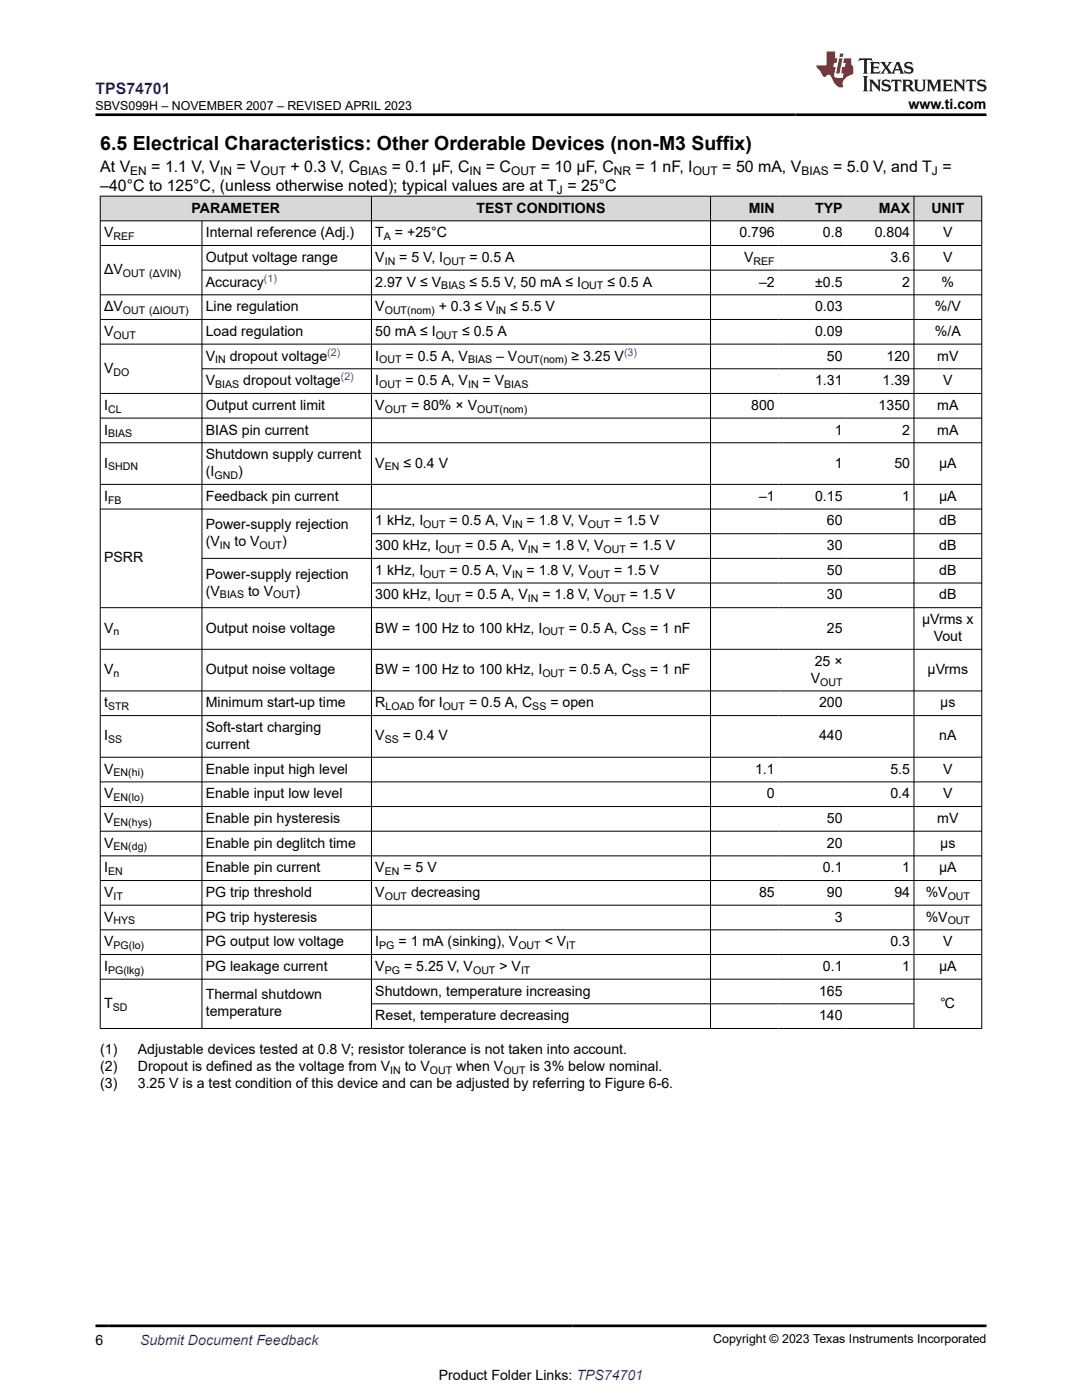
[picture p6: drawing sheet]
<svg xmlns="http://www.w3.org/2000/svg" width="216mm" height="279mm" viewBox="0 0 216 279" stroke-linecap="round" stroke-linejoin="round" font-family="sans-serif">
<defs><g id="words">
<text font-size="3.9" x="20" y="29.9">6.5 Electrical Characteristics: Other Orderable Devices (non-M3 Suffix)</text>
<text font-size="3.2" fill="#00f" x="19" y="18.7">TPS74701</text>
<g font-size="3.2">
<text x="20" y="34.3">At V</text>
<text x="30.2" y="34.3">= 1.1 V, V</text>
<text x="47.2" y="34.3">= V</text>
<text x="58" y="34.3">+ 0.3 V, C</text>
<text x="78.2" y="34.3">= 0.1 μF, C</text>
<text x="96.9" y="34.3">= C</text>
<text x="107.9" y="34.3">= 10 μF, C</text>
<text x="126.8" y="34.3">= 1 nF, I</text>
<text x="144.1" y="34.3">= 50 mA, V</text>
<text x="166.2" y="34.3">= 5.0 V, and T =</text>
<text x="20" y="38.1">–40°C to 125°C, (unless otherwise noted); typical values are at T = 25°C</text>
</g>
<g font-size="2.8">
<text x="181.3" y="21.8">www.ti.com</text>
<text x="20.8" y="47.3">V</text>
<text x="38.2" y="42.4">PARAMETER</text>
<text x="41.1" y="47.3">Internal reference (Adj.)</text>
<text x="74.9" y="47.3">T</text>
<text x="78.8" y="47.3">= +25°C</text>
<text x="95.1" y="42.4">TEST CONDITIONS</text>
<text x="147.5" y="47.3">0.796</text>
<text x="149.4" y="42.4">MIN</text>
<text x="162.6" y="42.4">TYP</text>
<text x="164.2" y="47.3">0.8</text>
<text x="174.5" y="47.3">0.804</text>
<text x="175.3" y="42.4">MAX</text>
<text x="185.8" y="42.4">UNIT</text>
<text x="188.2" y="47.3">V</text>
<text x="41.1" y="52.3">Output voltage range</text>
<text x="74.9" y="52.3">V</text>
<text x="79.7" y="52.3">= 5 V, I</text>
<text x="93.7" y="52.3">= 0.5 A</text>
<text x="148.5" y="52.3">V</text>
<text x="177.7" y="52.3">3.6</text>
<text x="188.2" y="52.3">V</text>
<text x="20.8" y="54.7">ΔV</text>
<text x="41.1" y="57.2">Accuracy</text>
<text x="74.9" y="57.2">2.97 V ≤ V</text>
<text x="93.7" y="57.2">≤ 5.5 V, 50 mA ≤ I</text>
<text x="121.2" y="57.2">≤ 0.5 A</text>
<text x="151.5" y="57.2">–2</text>
<text x="162.7" y="57.2">±0.5</text>
<text x="180" y="57.2">2</text>
<text x="187.9" y="57.2">%</text>
<text x="20.8" y="62.1">ΔV</text>
<text x="41.1" y="62.1">Line regulation</text>
<text x="74.9" y="62.1">V</text>
<text x="87.6" y="62.1">+ 0.3 ≤ V</text>
<text x="101.8" y="62.1">≤ 5.5 V</text>
<text x="162.6" y="62.1">0.03</text>
<text x="186.5" y="62.1">%/V</text>
<text x="20.8" y="67">V</text>
<text x="41.1" y="67">Load regulation</text>
<text x="41.1" y="72">V</text>
<text x="45.8" y="72">dropout voltage</text>
<text x="74.9" y="67">50 mA ≤ I</text>
<text x="74.9" y="72">I</text>
<text x="80.9" y="72">= 0.5 A, V</text>
<text x="92.2" y="67">≤ 0.5 A</text>
<text x="99" y="72">– V</text>
<text x="114" y="72">≥ 3.25 V</text>
<text x="162.6" y="67">0.09</text>
<text x="165" y="72">50</text>
<text x="176.9" y="72">120</text>
<text x="186.5" y="67">%/A</text>
<text x="187" y="72">mV</text>
<text x="20.8" y="74.4">V</text>
<text x="41.1" y="76.9">V</text>
<text x="48.6" y="76.9">dropout voltage</text>
<text x="74.9" y="76.9">I</text>
<text x="80.9" y="76.9">= 0.5 A, V</text>
<text x="96.3" y="76.9">= V</text>
<text x="162.6" y="76.9">1.31</text>
<text x="176.1" y="76.9">1.39</text>
<text x="188.2" y="76.9">V</text>
<text x="20.8" y="81.8">I</text>
<text x="41.1" y="81.8">Output current limit</text>
<text x="74.9" y="81.8">V</text>
<text x="82" y="81.8">= 80% × V</text>
<text x="149.9" y="81.8">800</text>
<text x="175.3" y="81.8">1350</text>
<text x="187" y="81.8">mA</text>
<text x="20.8" y="86.7">I</text>
<text x="41.1" y="86.7">BIAS pin current</text>
<text x="166.6" y="86.7">1</text>
<text x="180" y="86.7">2</text>
<text x="187" y="86.7">mA</text>
<text x="20.8" y="93.3">I</text>
<text x="41.1" y="91.6">Shutdown supply current</text>
<text x="41.1" y="95">(I</text>
<text x="47.5" y="95">)</text>
<text x="74.9" y="93.3">V</text>
<text x="80.5" y="93.3">≤ 0.4 V</text>
<text x="166.6" y="93.3">1</text>
<text x="178.5" y="93.3">50</text>
<text x="187.4" y="93.3">µA</text>
<text x="20.8" y="99.9">I</text>
<text x="41.1" y="99.9">Feedback pin current</text>
<text x="151.5" y="99.9">–1</text>
<text x="162.6" y="99.9">0.15</text>
<text x="180" y="99.9">1</text>
<text x="187.4" y="99.9">µA</text>
<text x="41.1" y="105.6">Power-supply rejection</text>
<text x="74.9" y="104.9">1 kHz, I</text>
<text x="89.7" y="104.9">= 0.5 A, V</text>
<text x="105.1" y="104.9">= 1.8 V, V</text>
<text x="122.5" y="104.9">= 1.5 V</text>
<text x="165" y="104.9">60</text>
<text x="187.4" y="104.9">dB</text>
<text x="20.8" y="112.2">PSRR</text>
<text x="41.1" y="109">(V</text>
<text x="46.8" y="109">to V</text>
<text x="56.3" y="109">)</text>
<text x="74.9" y="109.8">300 kHz, I</text>
<text x="92.8" y="109.8">= 0.5 A, V</text>
<text x="108.2" y="109.8">= 1.8 V, V</text>
<text x="125.7" y="109.8">= 1.5 V</text>
<text x="165" y="109.8">30</text>
<text x="187.4" y="109.8">dB</text>
<text x="41.1" y="115.5">Power-supply rejection</text>
<text x="41.1" y="118.9">(V</text>
<text x="49.5" y="118.9">to V</text>
<text x="59" y="118.9">)</text>
<text x="74.9" y="114.7">1 kHz, I</text>
<text x="74.9" y="119.6">300 kHz, I</text>
<text x="89.7" y="114.7">= 0.5 A, V</text>
<text x="92.8" y="119.6">= 0.5 A, V</text>
<text x="105.1" y="114.7">= 1.8 V, V</text>
<text x="108.2" y="119.6">= 1.8 V, V</text>
<text x="122.5" y="114.7">= 1.5 V</text>
<text x="125.7" y="119.6">= 1.5 V</text>
<text x="165" y="114.7">50</text>
<text x="165" y="119.6">30</text>
<text x="187.4" y="114.7">dB</text>
<text x="187.4" y="119.6">dB</text>
<text x="184" y="124.5">μVrms x</text>
<text x="20.8" y="126.2">V</text>
<text x="41.1" y="126.2">Output noise voltage</text>
<text x="74.9" y="126.2">BW = 100 Hz to 100 kHz, I</text>
<text x="113.5" y="126.2">= 0.5 A, C</text>
<text x="129.7" y="126.2">= 1 nF</text>
<text x="165" y="126.2">25</text>
<text x="186.3" y="127.9">Vout</text>
<text x="20.8" y="134.6">V</text>
<text x="41.1" y="134.6">Output noise voltage</text>
<text x="74.9" y="134.6">BW = 100 Hz to 100 kHz, I</text>
<text x="113.5" y="134.6">= 0.5 A, C</text>
<text x="129.7" y="134.6">= 1 nF</text>
<text x="161.8" y="136.2">V</text>
<text x="162.6" y="132.9">25 ×</text>
<text x="185.1" y="134.6">μVrms</text>
<text x="20.8" y="141.2">t</text>
<text x="41.1" y="141.2">Minimum start-up time</text>
<text x="74.9" y="141.2">R</text>
<text x="83.5" y="141.2">for I</text>
<text x="93.6" y="141.2">= 0.5 A, C</text>
<text x="109.8" y="141.2">= open</text>
<text x="163.4" y="141.2">200</text>
<text x="187.6" y="141.2">µs</text>
<text x="20.8" y="147.8">I</text>
<text x="41.1" y="146.1">Soft-start charging</text>
<text x="41.1" y="149.5">current</text>
<text x="74.9" y="147.8">V</text>
<text x="80.4" y="147.8">= 0.4 V</text>
<text x="163.4" y="147.8">440</text>
<text x="187.4" y="147.8">nA</text>
<text x="20.8" y="154.4">V</text>
<text x="41.1" y="154.4">Enable input high level</text>
<text x="150.7" y="154.4">1.1</text>
<text x="177.7" y="154.4">5.5</text>
<text x="188.2" y="154.4">V</text>
<text x="20.8" y="159.3">V</text>
<text x="41.1" y="159.3">Enable input low level</text>
<text x="153" y="159.3">0</text>
<text x="177.7" y="159.3">0.4</text>
<text x="188.2" y="159.3">V</text>
<text x="20.8" y="164.2">V</text>
<text x="41.1" y="164.2">Enable pin hysteresis</text>
<text x="165" y="164.2">50</text>
<text x="187" y="164.2">mV</text>
<text x="20.8" y="169.2">V</text>
<text x="41.1" y="169.2">Enable pin deglitch time</text>
<text x="165" y="169.2">20</text>
<text x="187.6" y="169.2">µs</text>
<text x="20.8" y="174.1">I</text>
<text x="20.8" y="179">V</text>
<text x="41.1" y="174.1">Enable pin current</text>
<text x="41.1" y="179">PG trip threshold</text>
<text x="74.9" y="174.1">V</text>
<text x="74.9" y="179">V</text>
<text x="80.5" y="174.1">= 5 V</text>
<text x="82" y="179">decreasing</text>
<text x="151.5" y="179">85</text>
<text x="164.2" y="174.1">0.1</text>
<text x="165" y="179">90</text>
<text x="178.5" y="179">94</text>
<text x="180" y="174.1">1</text>
<text x="184.7" y="179">%V</text>
<text x="187.4" y="174.1">µA</text>
<text x="20.8" y="183.9">V</text>
<text x="41.1" y="183.9">PG trip hysteresis</text>
<text x="166.6" y="183.9">3</text>
<text x="184.7" y="183.9">%V</text>
<text x="20.8" y="188.8">V</text>
<text x="41.1" y="188.8">PG output low voltage</text>
<text x="74.9" y="188.8">I</text>
<text x="79.5" y="188.8">= 1 mA (sinking), V</text>
<text x="108.7" y="188.8">&lt; V</text>
<text x="177.7" y="188.8">0.3</text>
<text x="188.2" y="188.8">V</text>
<text x="20.8" y="193.8">I</text>
<text x="41.1" y="193.8">PG leakage current</text>
<text x="74.9" y="193.8">V</text>
<text x="80.6" y="193.8">= 5.25 V, V</text>
<text x="99.7" y="193.8">&gt; V</text>
<text x="164.2" y="193.8">0.1</text>
<text x="180" y="193.8">1</text>
<text x="187.4" y="193.8">µA</text>
<text x="20.8" y="201.1">T</text>
<text x="41.1" y="199.5">Thermal shutdown</text>
<text x="41.1" y="202.8">temperature</text>
<text x="74.9" y="198.7">Shutdown, temperature increasing</text>
<text x="74.9" y="203.6">Reset, temperature decreasing</text>
<text x="163.4" y="198.7">165</text>
<text x="163.4" y="203.6">140</text>
<text x="187.7" y="201.1">℃</text>
<text x="20" y="210.4">(1)</text>
<text x="20" y="213.8">(2)</text>
<text x="27.5" y="210.4">Adjustable devices tested at 0.8 V; resistor tolerance is not taken into account.</text>
<text x="27.5" y="213.8">Dropout is defined as the voltage from V</text>
<text x="80.8" y="213.8">to V</text>
<text x="91" y="213.8">when V</text>
<text x="105.7" y="213.8">is 3% below nominal.</text>
<text x="20" y="217.2">(3)</text>
<text x="27.5" y="217.2">3.25 V is a test condition of this device and can be adjusted by referring to Figure 6-6.</text>
<text x="19" y="268.4">6</text>
<text x="87.6" y="275.3">Product Folder Links: TPS74701</text>
</g>
<text font-size="2.8" fill="#00f" x="27.9" y="268.4">Submit Document Feedback</text>
<g font-size="2.5">
<text x="19" y="21.9">SBVS099H – NOVEMBER 2007 – REVISED APRIL 2023</text>
<text x="142.3" y="268.1">Copyright © 2023 Texas Instruments Incorporated</text>
</g>
<g font-size="2.4">
<text x="26" y="34.9">EN</text>
<text x="43.9" y="34.9">IN</text>
<text x="52" y="34.9">OUT</text>
<text x="71.9" y="34.9">BIAS</text>
<text x="93.7" y="34.9">IN</text>
<text x="102" y="34.9">OUT</text>
<text x="122.5" y="34.9">NR</text>
<text x="138.2" y="34.9">OUT</text>
<text x="159.9" y="34.9">BIAS</text>
<text x="186" y="34.9">J</text>
<text x="111.1" y="38.7">J</text>
</g>
<g font-size="2.1">
<text x="22.6" y="47.9">REF</text>
<text x="76.6" y="47.9">A</text>
<text x="76.8" y="52.8">IN</text>
<text x="88.4" y="52.8">OUT</text>
<text x="150.4" y="52.8">REF</text>
<text x="24.5" y="55.3">OUT (ΔVIN)</text>
<text x="88" y="57.8">BIAS</text>
<text x="115.9" y="57.8">OUT</text>
<text x="24.5" y="62.7">OUT (ΔIOUT)</text>
<text x="76.8" y="62.7">OUT(nom)</text>
<text x="98.9" y="62.7">IN</text>
<text x="22.6" y="67.6">OUT</text>
<text x="86.9" y="67.6">OUT</text>
<text x="22.6" y="75">DO</text>
<text x="42.9" y="72.5">IN</text>
<text x="42.9" y="77.4">BIAS</text>
<text x="75.7" y="72.5">OUT</text>
<text x="75.7" y="77.4">OUT</text>
<text x="93.4" y="72.5">BIAS</text>
<text x="93.4" y="77.4">IN</text>
<text x="100.6" y="77.4">BIAS</text>
<text x="103.2" y="72.5">OUT(nom)</text>
<text x="21.6" y="82.4">CL</text>
<text x="76.8" y="82.4">OUT</text>
<text x="95.2" y="82.4">OUT(nom)</text>
<text x="21.6" y="87.3">BIAS</text>
<text x="21.6" y="93.9">SHDN</text>
<text x="42.8" y="95.6">GND</text>
<text x="76.8" y="93.9">EN</text>
<text x="21.6" y="100.5">FB</text>
<text x="84.5" y="105.4">OUT</text>
<text x="102.2" y="105.4">IN</text>
<text x="117.3" y="105.4">OUT</text>
<text x="43.9" y="109.6">IN</text>
<text x="51.8" y="109.6">OUT</text>
<text x="87.6" y="110.4">OUT</text>
<text x="105.3" y="110.4">IN</text>
<text x="120.4" y="110.4">OUT</text>
<text x="43.9" y="119.4">BIAS</text>
<text x="54.5" y="119.4">OUT</text>
<text x="84.5" y="115.3">OUT</text>
<text x="102.2" y="115.3">IN</text>
<text x="117.3" y="115.3">OUT</text>
<text x="87.6" y="120.2">OUT</text>
<text x="105.3" y="120.2">IN</text>
<text x="120.4" y="120.2">OUT</text>
<text x="22.6" y="126.8">n</text>
<text x="108.2" y="126.8">OUT</text>
<text x="126.1" y="126.8">SS</text>
<text x="22.6" y="135.1">n</text>
<text x="108.2" y="135.1">OUT</text>
<text x="126.1" y="135.1">SS</text>
<text x="163.7" y="136.8">OUT</text>
<text x="21.6" y="141.7">STR</text>
<text x="76.9" y="141.7">LOAD</text>
<text x="88.3" y="141.7">OUT</text>
<text x="106.2" y="141.7">SS</text>
<text x="21.6" y="148.3">SS</text>
<text x="76.8" y="148.3">SS</text>
<text x="22.6" y="155">EN(hi)</text>
<text x="22.6" y="159.9">EN(lo)</text>
<text x="22.6" y="164.8">EN(hys)</text>
<text x="22.6" y="169.7">EN(dg)</text>
<text x="21.6" y="174.6">EN</text>
<text x="22.6" y="179.6">IT</text>
<text x="76.8" y="174.6">EN</text>
<text x="76.8" y="179.6">OUT</text>
<text x="189.1" y="179.6">OUT</text>
<text x="22.6" y="184.5">HYS</text>
<text x="189.1" y="184.5">OUT</text>
<text x="22.6" y="189.4">PG(lo)</text>
<text x="75.7" y="189.4">PG</text>
<text x="103.4" y="189.4">OUT</text>
<text x="113" y="189.4">IT</text>
<text x="21.6" y="194.3">PG(lkg)</text>
<text x="76.8" y="194.3">PG</text>
<text x="94.4" y="194.3">OUT</text>
<text x="104" y="194.3">IT</text>
<text x="22.5" y="201.7">SD</text>
<text x="77.9" y="214.4">IN</text>
<text x="85.8" y="214.4">OUT</text>
<text x="100.4" y="214.4">OUT</text>
</g>
<g font-size="2.1" fill="#00f">
<text x="52.7" y="56.2">(1)</text>
<text x="65.3" y="71">(2)</text>
<text x="124.5" y="71">(3)</text>
<text x="68" y="75.9">(2)</text>
</g>
</g></defs>
<g fill="#d8d8d8">
<path d="M20 39.1h175.9v5h-175.9z" fill-rule="evenodd"/>
<path d="M20.1 39.2h54v4.8h-54z" fill-rule="evenodd"/>
<path d="M74.2 39.2h67.5v4.8h-67.5z" fill-rule="evenodd"/>
<path d="M141.8 39.2h13.5v4.8h-13.5z" fill-rule="evenodd"/>
<path d="M155.3 39.2h13.5v4.8h-13.5z" fill-rule="evenodd"/>
<path d="M168.8 39.2h13.5v4.8h-13.5z" fill-rule="evenodd"/>
<path d="M182.4 39.2h13.4v4.8h-13.4z" fill-rule="evenodd"/>
</g>
<g fill="none" stroke="#000" stroke-width=".2">
<path d="M19.9 39.1h176.1M20 39.1v166.2M74.1 39.1v166.2M141.8 39.1v166.2M182.4 39.1v166.2M195.9 39.1v166.2M19.9 44.1h176.1M19.9 49h176.1M19.9 58.8h176.1M40.3 44.1v161.2M40.3 53.9h155.7M19.9 63.8h176.1"/>
<path d="M19.9 68.7h176.1M19.9 78.5h176.1M40.3 73.6h155.7M19.9 83.4h176.1M19.9 88.4h176.1M19.9 96.7h176.1M19.9 101.6h176.1M40.3 111.4h155.7M74.1 106.5h121.9M74.1 116.4h121.9M19.9 121.3h176.1M19.9 129.6h176.1"/>
<path d="M19.9 137.9h176.1M19.9 142.8h176.1M19.9 151.1h176.1M19.9 156h176.1M19.9 161h176.1M19.9 165.9h176.1M19.9 170.8h176.1M19.9 175.7h176.1M19.9 180.6h176.1M19.9 185.6h176.1M19.9 190.5h176.1M19.9 195.4h176.1"/>
<path d="M19.9 205.3h176.1M74.1 200.3h108.3"/>
</g>
<path d="M171.5 11.6l-.2 .6 .5-.2h.6v.1v2.2l-.2 .4h1l-.2-.4v-2.2v-.1h.5l.5 .2-.1-.6zM173.6 12.4l.2 .3v1.6l-.2 .4h1.9l.1-.6a1.08 1.08 0 0 1-1.3 .2v-.7h.6l.4 .2v-.7l-.4 .2h-.6v-.5l.2-.2a1 1 0 0 1 1 .3l-.1-.5zM175.7 12.4l.9 1.1-1 1.2h.9l-.2-.2 .5-.8 .4 .8-.2 .2h1.6l-.2-.2 .2-.5h.9l.1 .5-.1 .2h.9l-.2-.4-.8-1.9h-.5l-.9 2.1-.9-1.1 .9-1h-.8l.2 .2-.4 .6-.4-.6 .2-.2zM179 12.8l.4 1h-.7zM180.7 12.5a.65 .65 0 0 0-.2 .7 .65 .65 0 0 0 .6 .5l.6 .1 .1 .3a.79 .79 0 0 1-.7 .4 .79 .79 0 0 1-.7-.5l.1 .7 .2-.1a.93 .93 0 0 0 1.1 0 .93 .93 0 0 0 .4-.9 1.46 1.46 0 0 0-1.2-.6l-.1-.3a1.09 1.09 0 0 1 1.2 .2l-.2-.6-.1 .1-.5-.2zM172.2 15.2l.2 .4v2.2l-.2 .4h1l-.2-.4v-2.2l.2-.4zM173.4 15.9l.2 .4v1.5l-.2 .4h.8l-.3-.4 .1-1.3 1.6 1.8v-2l.2-.4h-.7l.1 .2 .1 1.1-1.2-1.3zM176.2 16a.65 .65 0 0 0-.2 .8 .65 .65 0 0 0 .6 .4l.6 .2 .1 .2a.79 .79 0 0 1-.7 .4 .79 .79 0 0 1-.7-.5l.1 .7 .2-.1a.93 .93 0 0 0 1.1 .1 .93 .93 0 0 0 .4-1 1.46 1.46 0 0 0-1.2-.5l-.1-.4a1.09 1.09 0 0 1 1.2 .2l-.1-.6-.2 .1-.5-.1zM177.9 15.9l-.1 .6a.63 .63 0 0 1 .8-.3v1.6l-.3 .4h1l-.2-.4v-1.6a.66 .66 0 0 1 .8 .3l-.1-.6zM180 15.9l.2 .4v1.5l-.2 .4h1l-.2-.2-.1-.7h.5l.1 .2a.79 .79 0 0 0 1.2 .6l-1-.9a.61 .61 0 0 0 .6-.6 .61 .61 0 0 0-.5-.7zM180.8 16.2h.1a.47 .47 0 0 1 .5 .1 .47 .47 0 0 1 .1 .5l-.1 .1-.7 .1zM182.3 15.9l.2 .2a2.27 2.27 0 0 0 .4 2 1.04 1.04 0 0 0 1.7-.7v-1.3l.2-.2h-.8l.2 .4v1.1a.6 .6 0 0 1-.6 .6 .6 .6 0 0 1-.6-.6v-1.1l.3-.4zM184.9 15.9l.2 .4v1.5l-.2 .4h.8l-.3-.4v-1.4l.9 1.9 .9-1.9v1.4l-.3 .4h1l-.2-.4v-1.5l.2-.4h-.8l-.7 1.5-.6-1.5zM188.1 15.9l.2 .4v1.5l-.2 .4h1.9l.1-.6a1.09 1.09 0 0 1-1.3 .2v-.7h.6l.4 .2v-.6l-.4 .2h-.6v-.6l.2-.1a1.01 1.01 0 0 1 1 .3l-.1-.6zM190.2 15.9l.3 .4v1.5l-.3 .4h.8l-.2-.4v-1.3l1.6 1.8v-2l.2-.4h-.7l.2 .2v1.1l-1.2-1.3zM192.8 15.9l-.1 .6a.63 .63 0 0 1 .8-.3v1.6l-.3 .4h1l-.2-.4v-1.6a.66 .66 0 0 1 .8 .3l-.1-.6zM195.2 16a.65 .65 0 0 0-.2 .8 .65 .65 0 0 0 .6 .4l.6 .2 .2 .2a.79 .79 0 0 1-.7 .4 .79 .79 0 0 1-.7-.5l.1 .7 .2-.1a.93 .93 0 0 0 1 .1 .93 .93 0 0 0 .5-1 1.46 1.46 0 0 0-1.3-.5v-.4a1.09 1.09 0 0 1 1.2 .2l-.2-.6-.2 .1-.5-.1z" fill="#231f20"/>
<path d="M164.9 10.3v2.7h-2l.1 .4 .8 1a.95 .95 0 0 0 1 .9 .59 .59 0 0 1 .5-.4 .59 .59 0 0 1 .5 .3l.4 .8a1.59 1.59 0 0 0 2.1 1.4 1.61 1.61 0 0 1 1-2.3l1-.3-.1-1.5a1.59 1.59 0 0 1-.3-1.7h-1.5l-.2 .9h.6l-.2 .9h-.5l-.2 .9v.3l.4 .1-.1 .9h-.7a.73 .73 0 0 1-1-.7l.3-1.5h-.5l.1-.9h.5l.2-.9h-.5v-1.3zM167.4 11.6l-.6 3.1h.7l.6-3.1zM167.6 10.7l-.1 .6h.7l.1-.6z" fill="#ed1c24"/>
<path d="M19 22.9h177.8M19 264.6h177.8" fill="none" stroke="#000" stroke-width=".53"/>
<use href="#words"/>
</svg>
